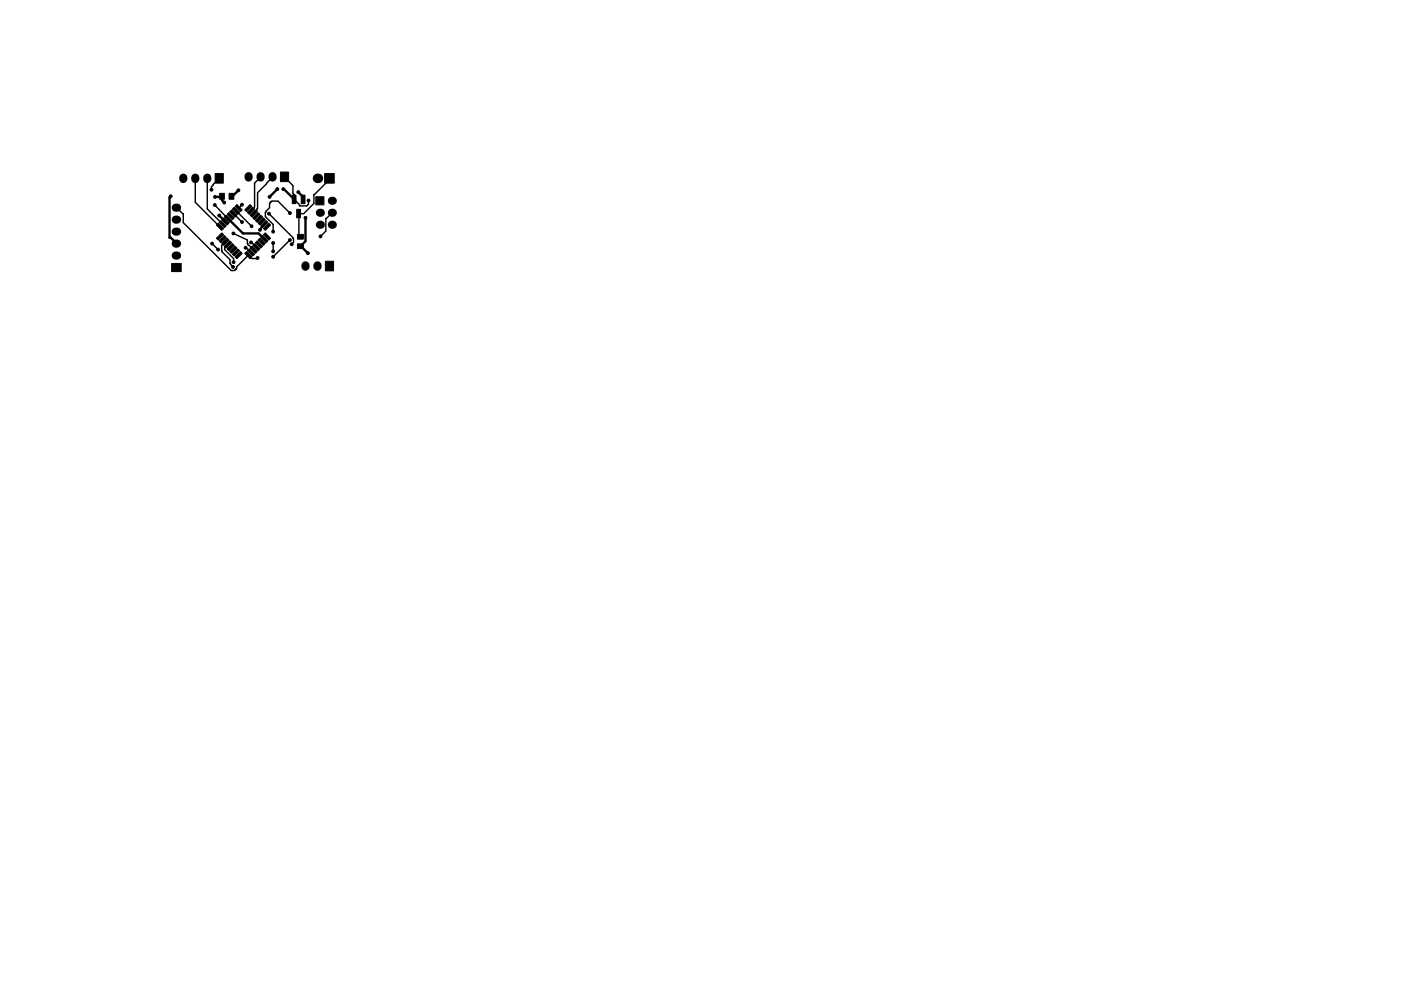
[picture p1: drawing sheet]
<svg xmlns="http://www.w3.org/2000/svg" width="297mm" height="210mm" viewBox="0 0 297 210" stroke-linecap="round" stroke-linejoin="round" font-family="sans-serif">
<g fill="#000" stroke="#000" stroke-width=".21">
<path d="M45.6 36.8h1.7v2.1h-1.7zM59.5 36.5h1.7v2h-1.7zM68.8 36.8h2.1v2.1h-2.1zM36.4 55.9h2v1.7h-2zM47 49.4l.4 .4-1.1 1.1-.4-.4zM45.9 47.7l.4-.3 1.1 1.1-.4 .4zM46.6 41h1v1.3h-1zM47.6 50l.4 .4-1.2 1.1-.4-.4zM46.8 46.8l1.2 1.1-.4 .4-1.2-1.1zM47 51.7l1.1-1.2 .4 .4-1.1 1.2zM47.4 46.2l1.1 1.2-.4 .3-1.1-1.1zM47.6 52.2l1.1-1.1 .4 .4-1.1 1.1z"/>
<path d="M48 45.7l1.1 1.1-.4 .4-1.1-1.2zM49.3 51.7l.4 .4-1.2 1.1-.4-.4zM48.6 41h1v1.3h-1zM48.1 45.5l.4-.4 1.2 1.1-.4 .4zM48.7 53.4l1.1-1.2 .4 .4-1.1 1.2zM48.7 44.9l.4-.4 1.1 1.2-.4 .3zM50.4 52.8l.4 .4-1.1 1.1-.4-.4zM49.3 44.4l.4-.4 1.1 1.1-.4 .4zM51 53.4l.4 .4-1.2 1.1-.4-.4zM50.2 43.4l1.2 1.1-.4 .4-1.2-1.1zM51.9 44.5l1.1-1.1 .4 .4-1.1 1.1zM52.3 53.4l1.1 1.1-.4 .4-1.1-1.1z"/>
<path d="M52.5 45.1l1.1-1.1 .4 .4-1.2 1.1zM52.8 52.8l1.2 1.1-.4 .4-1.1-1.1zM53 45.7l1.2-1.2 .3 .4-1.1 1.1zM53.4 52.2l1.1 1.2-.3 .4-1.2-1.2zM54.7 45.1l.4 .4-1.1 1.1-.4-.4zM54 51.7l1.1 1.1-.4 .4-1.1-1.1zM55.3 45.7l.4 .3-1.2 1.2-.3-.4zM54.2 51.5l.3-.4 1.2 1.1-.4 .4zM55.9 46.2l.3 .4-1.1 1.1-.4-.3zM54.7 50.9l.4-.4 1.1 1.2-.3 .4zM56.4 46.8l.4 .4-1.1 1.1-.4-.4zM55.3 50.4l.4-.4 1.1 1.1-.4 .4z"/>
<path d="M55.9 48.5l1.1-1.1 .4 .3-1.2 1.2zM56.2 49.4l1.2 1.1-.4 .4-1.1-1.1zM62 41.4h.8v1.8h-.8zM62.9 44.4h.8v1.8h-.8zM63.1 51.7h1.2v1h-1.2zM63.1 49.7h1.2v1h-1.2zM63.9 41.4h.8v1.8h-.8zM67 41.7h1.7v1.8h-1.7zM69 55.4h1.7v2.1h-1.7z"/>
<circle cx="36.2" cy="41.7" r=".3"/>
<circle cx="44.8" cy="40.3" r=".3"/>
<circle cx="45" cy="51.7" r=".3"/>
<circle cx="45.5" cy="43.5" r=".3"/>
<circle cx="45.6" cy="41.8" r=".3"/>
<circle cx="46.2" cy="53" r=".3"/>
<circle cx="46.5" cy="45.7" r=".3"/>
<circle cx="47.5" cy="43" r=".3"/>
<circle cx="49.4" cy="56.6" r=".3"/>
<circle cx="49.5" cy="49.5" r=".3"/>
<circle cx="49.5" cy="55.6" r=".3"/>
<circle cx="50.5" cy="40.4" r=".3"/>
<circle cx="51.3" cy="47.1" r=".3"/>
<circle cx="51.3" cy="43.4" r=".3"/>
<circle cx="52.1" cy="52.6" r=".3"/>
<circle cx="53.2" cy="51.4" r=".3"/>
<circle cx="53.3" cy="48" r=".3"/>
<circle cx="54.6" cy="54.7" r=".3"/>
<circle cx="55.1" cy="48.8" r=".3"/>
<circle cx="57" cy="45.3" r=".3"/>
<circle cx="57.2" cy="41.8" r=".3"/>
<circle cx="57.9" cy="54.5" r=".3"/>
<circle cx="57.9" cy="53.3" r=".3"/>
<circle cx="57.9" cy="49.1" r=".3"/>
<circle cx="57.9" cy="51.6" r=".3"/>
<circle cx="58.8" cy="40.1" r=".3"/>
<circle cx="60.1" cy="40.1" r=".3"/>
<circle cx="61.5" cy="45.2" r=".3"/>
<circle cx="61.5" cy="50.9" r=".3"/>
<circle cx="61.8" cy="51.8" r=".3"/>
<circle cx="63.2" cy="40.8" r=".3"/>
<circle cx="64.8" cy="46.2" r=".3"/>
<circle cx="65.3" cy="53.7" r=".3"/>
<circle cx="65.4" cy="42.5" r=".3"/>
<circle cx="67.9" cy="50.2" r=".3"/>
</g>
<g fill="none" stroke="#000" stroke-width="1.7">
<path d="M38.9 37.7v.3M41.4 37.7v.3M43.9 37.7v.3M52.7 37.4v.3M55.2 37.4v.3M57.8 37.4v.3M37.2 54.2h.4M37.2 51.7h.4M37.2 49.1h.4M37.2 46.6h.4M37.2 44.1h.4M64.8 56.3v.3"/>
<path d="M67.3 56.3v.3"/>
</g>
<g fill="#000">
<circle cx="67.3" cy="37.8" r="1.02"/>
<circle cx="67.8" cy="45.1" r=".86"/>
<circle cx="67.8" cy="47.7" r=".86"/>
<circle cx="70.4" cy="45.1" r=".86"/>
<circle cx="70.4" cy="47.7" r=".86"/>
<circle cx="70.4" cy="42.6" r=".86"/>
</g>
<g fill="none" stroke="#000" stroke-width=".5">
<path d="M36.2 41.7l-.3 .2v8.5h.3l1.2 1.3M45.6 41.8h1.4l.1-.1v.8l.4 .5M46.5 45.7l1.2 1.3M48.3 46.4l3.2 3.1h3.3l1.2 1.2M50.5 40.4l-1.2 1.3h-.2M58.8 40.1l-1.7 1.7M60.1 40.1l2.3 2.2M62.4 42.3h.1M63.2 40.8l1.1 1v.5M63.8 52.2h-.1M63.8 52.2l1.5 1.5M64.3 42.3h.1"/>
<path d="M64.8 46.2v5l-1 1"/>
</g>
<g fill="none" stroke="#000" stroke-width=".3">
<path d="M41.4 37.8v5.1l5.2 5.2M43.9 37.8v6.5l3.3 3.3M46.5 37.8l-1.7 1.8v.7M55.2 37.5l-1.2 1.4v5l-.8 .8M57.8 37.5l-3.2 3.4v3.3l-.1 .4-.7 .7M60.3 37.5l1.8 1.9v1.6l.3 .3v1M69.8 37.8v.3l-3.3 3.2v1.9l-2.1 2.1h-1M37.4 44.1l1.5 1.2v1.9l10.1 10.2 .9-.1 .3-.7 2.5-2.5M37.4 51.7h.1M45 51.7l1.2 1.3M45.5 43.5l2.8 2.9M47.8 51.3l-.8 .8v1.1l1.8 1.9a1.63 1.63 0 0 0 .6 1.5"/>
<path d="M47.8 51.3h.1M48.3 51.9l-.7 .7v.4l1.9 1.9v.7M49.5 45.3l1.8 1.8M49.5 49.5l3 1.4 .1 1 1.2 1.1M50 44.7l3.3 3.3M51.3 43.4l-.7 .8M52.1 52.6l1.1 1M52.7 54.1h.1M52.7 54.1l.8 .8h1l.1-.2M53.2 51.4l1.2 1M53.2 53.6h.1M54.3 52.4h.1"/>
<path d="M56 50.7v.1M56 47.6l-.6 .7v.2l-.3 .3M57 45.3l5.1 5.1 .1 1-.4 .4M57.9 51.6v1.7M61.5 50.9l-3.6 3.6M61.5 45.2l-2.6-2.5-1.5 .1-.3 .4v.9a1.91 1.91 0 0 0-.8 1.9l1.6 1.6v1.5M62.4 42.3h.1M62.4 42.3l1.1 1.1v.3h1.5l.4-.4v-.8M63.3 45.3h.1M63.4 45.3v4.6l.3 .3M70.4 45.1l-1.3 1.2v2.7l-1.2 1.2"/>
</g>
</svg>
